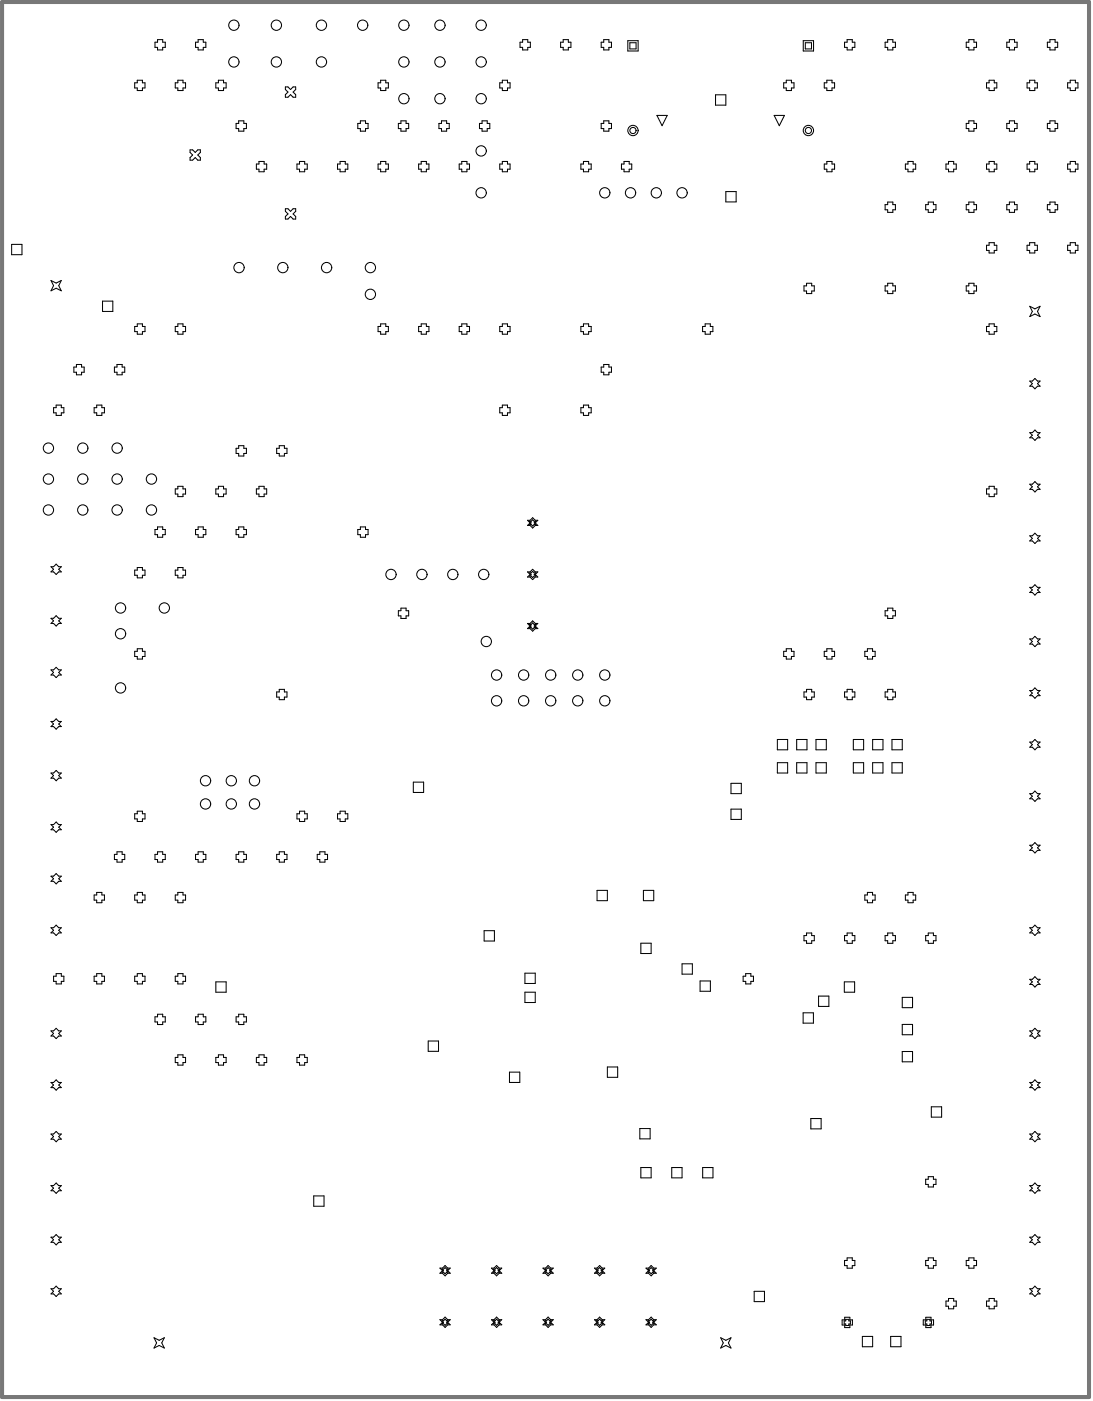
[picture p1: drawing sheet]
<svg xmlns="http://www.w3.org/2000/svg" width="179mm" height="230mm" viewBox="0 0 179 230" stroke-linecap="round" stroke-linejoin="round" font-family="sans-serif">
<g fill="none" stroke="#000" stroke-width=".17">
<path d="M22.5 13.2h.9v.4h.4v.8h-.4v.4h-.9v-.4h-.4v-.8h.4zM25.8 6.5h.9v.4h.4v.9h-.4v.4h-.9v-.4h-.4v-.9h.4zM29.2 13.2h.8v.4h.4v.8h-.4v.4h-.8v-.4h-.5v-.8h.5zM32.5 6.5h.8v.4h.5v.9h-.5v.4h-.8v-.4h-.4v-.9h.4zM35.8 13.2h.9v.4h.4v.8h-.4v.4h-.9v-.4h-.4v-.8h.4zM39.1 19.8h.9v.4h.4v.9h-.4v.4h-.9v-.4h-.4v-.9h.4zM46.8 14.2h.4l.4 .5 .5-.5h.4v.5l-.4 .4 .4 .4v.4h-.4l-.5-.4-.4 .4h-.4v-.4l.4-.4-.4-.4zM59.1 19.8h.8v.4h.5v.9h-.5v.4h-.8v-.4h-.4v-.9h.4zM62.4 13.2h.9v.4h.4v.8h-.4v.4h-.9v-.4h-.4v-.8h.4zM65.7 19.8h.9v.4h.4v.9h-.4v.4h-.9v-.4h-.4v-.9h.4zM72.4 19.8h.8v.4h.5v.9h-.5v.4h-.8v-.4h-.4v-.9h.4zM79 19.8h.9v.4h.4v.9h-.4v.4h-.9v-.4h-.4v-.9h.4z"/>
<path d="M82.4 13.2h.8v.4h.4v.8h-.4v.4h-.8v-.4h-.5v-.8h.5zM85.7 6.5h.8v.4h.5v.9h-.5v.4h-.8v-.4h-.4v-.9h.4zM92.3 6.5h.9v.4h.4v.9h-.4v.4h-.9v-.4h-.4v-.9h.4zM99 6.5h.8v.4h.5v.9h-.5v.4h-.8v-.4h-.4v-.9h.4zM99 19.8h.8v.4h.5v.9h-.5v.4h-.8v-.4h-.4v-.9h.4zM102.9 6.7h1.7v1.7h-1.7zM103.3 7h1v1h-1zM107.7 18.9h1.7l-.8 1.7zM117.3 15.5h1.7v1.7h-1.7zM126.9 18.9h1.7l-.8 1.7zM128.9 13.2h.9v.4h.4v.8h-.4v.4h-.9v-.4h-.4v-.8h.4zM131.7 6.7h1.7v1.7h-1.7z"/>
<path d="M132 7h1.1v1h-1.1zM135.6 13.2h.8v.4h.4v.8h-.4v.4h-.8v-.4h-.5v-.8h.5zM138.9 6.5h.8v.4h.5v.9h-.5v.4h-.8v-.4h-.4v-.9h.4zM145.5 6.5h.9v.4h.4v.9h-.4v.4h-.9v-.4h-.4v-.9h.4zM158.8 6.5h.9v.4h.4v.9h-.4v.4h-.9v-.4h-.4v-.9h.4zM158.8 19.8h.9v.4h.4v.9h-.4v.4h-.9v-.4h-.4v-.9h.4zM162.2 13.2h.8v.4h.4v.8h-.4v.4h-.8v-.4h-.4v-.8h.4zM165.5 6.5h.8v.4h.5v.9h-.5v.4h-.8v-.4h-.4v-.9h.4zM165.5 19.8h.8v.4h.5v.9h-.5v.4h-.8v-.4h-.4v-.9h.4zM168.8 13.2h.9v.4h.4v.8h-.4v.4h-.9v-.4h-.4v-.8h.4zM172.2 6.5h.8v.4h.4v.9h-.4v.4h-.8v-.4h-.5v-.9h.5zM172.2 19.8h.8v.4h.4v.9h-.4v.4h-.8v-.4h-.5v-.9h.5z"/>
<path d="M175.5 13.2h.8v.4h.4v.8h-.4v.4h-.8v-.4h-.4v-.8h.4zM31.2 24.6h.4l.4 .4 .4-.4h.5v.4l-.5 .4 .5 .4v.5h-.5l-.4-.5-.4 .5h-.4v-.5l.4-.4-.4-.4zM42.5 26.5h.8v.4h.4v.8h-.4v.5h-.8v-.5h-.5v-.8h.5zM46.8 34.2h.4l.4 .4 .5-.4h.4v.4l-.4 .5 .4 .4v.4h-.4l-.5-.4-.4 .4h-.4v-.4l.4-.4-.4-.5zM49.1 26.5h.9v.4h.4v.8h-.4v.5h-.9v-.5h-.4v-.8h.4zM55.8 26.5h.8v.4h.4v.8h-.4v.5h-.8v-.5h-.5v-.8h.5zM62.4 26.5h.9v.4h.4v.8h-.4v.5h-.9v-.5h-.4v-.8h.4zM69.1 26.5h.8v.4h.4v.8h-.4v.5h-.8v-.5h-.5v-.8h.5zM75.7 26.5h.9v.4h.4v.8h-.4v.5h-.9v-.5h-.4v-.8h.4zM82.4 26.5h.8v.4h.4v.8h-.4v.5h-.8v-.5h-.5v-.8h.5zM95.7 26.5h.8v.4h.4v.8h-.4v.5h-.8v-.5h-.5v-.8h.5zM102.3 26.5h.9v.4h.4v.8h-.4v.5h-.9v-.5h-.4v-.8h.4z"/>
<path d="M119 31.4h1.7v1.7h-1.7zM135.6 26.5h.8v.4h.4v.8h-.4v.5h-.8v-.5h-.5v-.8h.5zM145.5 33.1h.9v.4h.4v.9h-.4v.4h-.9v-.4h-.4v-.9h.4zM148.9 26.5h.8v.4h.4v.8h-.4v.5h-.8v-.5h-.4v-.8h.4zM152.2 33.1h.8v.4h.5v.9h-.5v.4h-.8v-.4h-.4v-.9h.4zM155.5 26.5h.9v.4h.4v.8h-.4v.5h-.9v-.5h-.4v-.8h.4zM158.8 33.1h.9v.4h.4v.9h-.4v.4h-.9v-.4h-.4v-.9h.4zM162.2 26.5h.8v.4h.4v.8h-.4v.5h-.8v-.5h-.4v-.8h.4zM162.2 39.8h.8v.4h.4v.8h-.4v.5h-.8v-.5h-.4v-.8h.4zM165.5 33.1h.8v.4h.5v.9h-.5v.4h-.8v-.4h-.4v-.9h.4zM168.8 26.5h.9v.4h.4v.8h-.4v.5h-.9v-.5h-.4v-.8h.4zM168.8 39.8h.9v.4h.4v.8h-.4v.5h-.9v-.5h-.4v-.8h.4z"/>
<path d="M172.2 33.1h.8v.4h.4v.9h-.4v.4h-.8v-.4h-.5v-.9h.5zM175.5 26.5h.8v.4h.4v.8h-.4v.5h-.8v-.5h-.4v-.8h.4zM175.5 39.8h.8v.4h.4v.8h-.4v.5h-.8v-.5h-.4v-.8h.4zM1.9 40.1h1.7v1.7h-1.7zM8.4 46l.8 .4 .9-.4-.5 .8 .5 .9-.9-.5-.8 .5 .4-.9zM12.5 59.7h.9v.5h.4v.8h-.4v.4h-.9v-.4h-.4v-.8h.4zM16.8 49.4h1.7v1.7h-1.7zM19.2 59.7h.8v.5h.4v.8h-.4v.4h-.8v-.4h-.4v-.8h.4zM22.5 53.1h.9v.4h.4v.9h-.4v.4h-.9v-.4h-.4v-.9h.4zM29.2 53.1h.8v.4h.4v.9h-.4v.4h-.8v-.4h-.5v-.9h.5zM62.4 53.1h.9v.4h.4v.9h-.4v.4h-.9v-.4h-.4v-.9h.4zM69.1 53.1h.8v.4h.4v.9h-.4v.4h-.8v-.4h-.5v-.9h.5z"/>
<path d="M75.7 53.1h.9v.4h.4v.9h-.4v.4h-.9v-.4h-.4v-.9h.4zM82.4 53.1h.8v.4h.4v.9h-.4v.4h-.8v-.4h-.5v-.9h.5zM95.7 53.1h.8v.4h.4v.9h-.4v.4h-.8v-.4h-.5v-.9h.5zM99 59.7h.8v.5h.5v.8h-.5v.4h-.8v-.4h-.4v-.8h.4zM115.6 53.1h.9v.4h.4v.9h-.4v.4h-.9v-.4h-.4v-.9h.4zM132.2 46.4h.9v.5h.4v.8h-.4v.4h-.9v-.4h-.4v-.8h.4zM145.5 46.4h.9v.5h.4v.8h-.4v.4h-.9v-.4h-.4v-.8h.4zM158.8 46.4h.9v.5h.4v.8h-.4v.4h-.9v-.4h-.4v-.8h.4zM162.2 53.1h.8v.4h.4v.9h-.4v.4h-.8v-.4h-.4v-.9h.4zM168.8 50.2l.9 .4 .8-.4-.4 .9 .4 .8-.8-.4-.9 .4 .5-.8zM9.2 66.4h.9v.4h.4v.9h-.4v.4h-.9v-.4h-.4v-.9h.4zM15.9 66.4h.8v.4h.4v.9h-.4v.4h-.8v-.4h-.5v-.9h.5z"/>
<path d="M29.2 79.7h.8v.4h.4v.9h-.4v.4h-.8v-.4h-.5v-.9h.5zM35.8 79.7h.9v.4h.4v.9h-.4v.4h-.9v-.4h-.4v-.9h.4zM39.1 73.1h.9v.4h.4v.8h-.4v.5h-.9v-.5h-.4v-.8h.4zM42.5 79.7h.8v.4h.4v.9h-.4v.4h-.8v-.4h-.5v-.9h.5zM45.8 73.1h.8v.4h.5v.8h-.5v.5h-.8v-.5h-.4v-.8h.4zM82.4 66.4h.8v.4h.4v.9h-.4v.4h-.8v-.4h-.5v-.9h.5zM95.7 66.4h.8v.4h.4v.9h-.4v.4h-.8v-.4h-.5v-.9h.5zM162.2 79.7h.8v.4h.4v.9h-.4v.4h-.8v-.4h-.4v-.9h.4zM168.8 79.4h.5l.4-.4 .4 .4h.4l-.4 .4 .4 .4h-.4l-.4 .4-.4-.4h-.5l.5-.4zM168.8 70.9h.5l.4-.4 .4 .4h.4l-.4 .4 .4 .5h-.4l-.4 .4-.4-.4h-.5l.5-.5zM168.8 62.5h.5l.4-.5 .4 .5h.4l-.4 .4 .4 .4h-.4l-.4 .4-.4-.4h-.5l.5-.4zM8.4 92.9h.4l.4-.4 .4 .4h.5l-.5 .4 .5 .4h-.5l-.4 .5-.4-.5h-.4l.4-.4z"/>
<path d="M22.5 93h.9v.5h.4v.8h-.4v.4h-.9v-.4h-.4v-.8h.4zM25.8 86.4h.9v.4h.4v.8h-.4v.5h-.9v-.5h-.4v-.8h.4zM29.2 93h.8v.5h.4v.8h-.4v.4h-.8v-.4h-.5v-.8h.5zM32.5 86.4h.8v.4h.5v.8h-.5v.5h-.8v-.5h-.4v-.8h.4zM39.1 86.4h.9v.4h.4v.8h-.4v.5h-.9v-.5h-.4v-.8h.4zM59.1 86.4h.8v.4h.5v.8h-.5v.5h-.8v-.5h-.4v-.8h.4zM65.7 99.7h.9v.4h.4v.9h-.4v.4h-.9v-.4h-.4v-.9h.4zM86.5 93.7h.4l.4-.4 .5 .4h.4l-.4 .5 .4 .4h-.4l-.5 .4-.4-.4h-.4l.4-.4zM86.5 85.3h.4l.4-.4 .5 .4h.4l-.4 .4 .4 .4h-.4l-.5 .5-.4-.5h-.4l.4-.4zM86.8 85.5h.3l.2-.3 .3 .3h.2l-.2 .2 .2 .3h-.2l-.3 .2-.2-.2h-.3l.3-.3zM86.8 93.9h.3l.2-.2 .3 .2h.2l-.2 .3 .2 .2h-.2l-.3 .3-.2-.3h-.3l.3-.2zM145.5 99.7h.9v.4h.4v.9h-.4v.4h-.9v-.4h-.4v-.9h.4z"/>
<path d="M168.8 96.3h.5l.4-.4 .4 .4h.4l-.4 .4 .4 .4h-.4l-.4 .5-.4-.5h-.5l.5-.4zM168.8 87.8h.5l.4-.4 .4 .4h.4l-.4 .5 .4 .4h-.4l-.4 .4-.4-.4h-.5l.5-.4zM8.4 101.4h.4l.4-.5 .4 .5h.5l-.5 .4 .5 .4h-.5l-.4 .4-.4-.4h-.4l.4-.4zM8.4 109.8h.4l.4-.4 .4 .4h.5l-.5 .4 .5 .5h-.5l-.4 .4-.4-.4h-.4l.4-.5zM8.4 118.3h.4l.4-.5 .4 .5h.5l-.5 .4 .5 .4h-.5l-.4 .4-.4-.4h-.4l.4-.4zM22.5 106.3h.9v.5h.4v.8h-.4v.4h-.9v-.4h-.4v-.8h.4zM45.8 113h.8v.4h.5v.9h-.5v.4h-.8v-.4h-.4v-.9h.4zM86.5 102.2h.4l.4-.4 .5 .4h.4l-.4 .4 .4 .4h-.4l-.5 .5-.4-.5h-.4l.4-.4zM86.8 102.4h.3l.2-.3 .3 .3h.2l-.2 .2 .2 .3h-.2l-.3 .2-.2-.2h-.3l.3-.3zM128.9 106.3h.9v.5h.4v.8h-.4v.4h-.9v-.4h-.4v-.8h.4zM132.2 113h.9v.4h.4v.9h-.4v.4h-.9v-.4h-.4v-.9h.4zM135.6 106.3h.8v.5h.4v.8h-.4v.4h-.8v-.4h-.5v-.8h.5z"/>
<path d="M138.9 113h.8v.4h.5v.9h-.5v.4h-.8v-.4h-.4v-.9h.4zM142.2 106.3h.9v.5h.4v.8h-.4v.4h-.9v-.4h-.4v-.8h.4zM145.5 113h.9v.4h.4v.9h-.4v.4h-.9v-.4h-.4v-.9h.4zM168.8 113.2h.5l.4-.4 .4 .4h.4l-.4 .4 .4 .4h-.4l-.4 .5-.4-.5h-.5l.5-.4zM168.8 104.7h.5l.4-.4 .4 .4h.4l-.4 .5 .4 .4h-.4l-.4 .4-.4-.4h-.5l.5-.4zM8.4 135.2h.4l.4-.5 .4 .5h.5l-.5 .4 .5 .4h-.5l-.4 .4-.4-.4h-.4l.4-.4zM8.4 126.7h.4l.4-.4 .4 .4h.5l-.5 .4 .5 .5h-.5l-.4 .4-.4-.4h-.4l.4-.5zM19.2 139.6h.8v.5h.4v.8h-.4v.4h-.8v-.4h-.4v-.8h.4zM22.5 133h.9v.4h.4v.8h-.4v.5h-.9v-.5h-.4v-.8h.4zM25.8 139.6h.9v.5h.4v.8h-.4v.4h-.9v-.4h-.4v-.8h.4zM32.5 139.6h.8v.5h.5v.8h-.5v.4h-.8v-.4h-.4v-.8h.4zM39.1 139.6h.9v.5h.4v.8h-.4v.4h-.9v-.4h-.4v-.8h.4z"/>
<path d="M45.8 139.6h.8v.5h.5v.8h-.5v.4h-.8v-.4h-.4v-.8h.4zM49.1 133h.9v.4h.4v.8h-.4v.5h-.9v-.5h-.4v-.8h.4zM52.4 139.6h.9v.5h.4v.8h-.4v.4h-.9v-.4h-.4v-.8h.4zM55.8 133h.8v.4h.4v.8h-.4v.5h-.8v-.5h-.5v-.8h.5zM67.8 128.2h1.7v1.7h-1.7zM119.9 128.4h1.6v1.7h-1.6zM119.9 132.6h1.6v1.7h-1.6zM127.5 125h1.6v1.7h-1.6zM127.5 121.2h1.6v1.7h-1.6zM130.6 125h1.7v1.7h-1.7zM130.6 121.2h1.7v1.7h-1.7zM133.8 125h1.7v1.7h-1.7z"/>
<path d="M133.8 121.2h1.7v1.7h-1.7zM139.9 125h1.7v1.7h-1.7zM139.9 121.2h1.7v1.7h-1.7zM143.1 125h1.7v1.7h-1.7zM143.1 121.2h1.7v1.7h-1.7zM146.3 125h1.6v1.7h-1.6zM146.3 121.2h1.6v1.7h-1.6zM168.8 138.6h.5l.4-.5 .4 .5h.4l-.4 .4 .4 .4h-.4l-.4 .4-.4-.4h-.5l.5-.4zM168.8 130.1h.5l.4-.4 .4 .4h.4l-.4 .4 .4 .4h-.4l-.4 .5-.4-.5h-.5l.5-.4zM168.8 121.6h.5l.4-.4 .4 .4h.4l-.4 .5 .4 .4h-.4l-.4 .4-.4-.4h-.5l.5-.4zM8.4 143.6h.4l.4-.4 .4 .4h.5l-.5 .4 .5 .5h-.5l-.4 .4-.4-.4h-.4l.4-.5zM8.4 152.1h.4l.4-.4 .4 .4h.5l-.5 .4 .5 .4h-.5l-.4 .4-.4-.4h-.4l.4-.4z"/>
<path d="M9.2 159.6h.9v.4h.4v.9h-.4v.4h-.9v-.4h-.4v-.9h.4zM15.9 146.3h.8v.4h.4v.9h-.4v.4h-.8v-.4h-.5v-.9h.5zM15.9 159.6h.8v.4h.4v.9h-.4v.4h-.8v-.4h-.5v-.9h.5zM22.5 146.3h.9v.4h.4v.9h-.4v.4h-.9v-.4h-.4v-.9h.4zM22.5 159.6h.9v.4h.4v.9h-.4v.4h-.9v-.4h-.4v-.9h.4zM29.2 146.3h.8v.4h.4v.9h-.4v.4h-.8v-.4h-.5v-.9h.5zM29.2 159.6h.8v.4h.4v.9h-.4v.4h-.8v-.4h-.5v-.9h.5zM79.4 152.6h1.7v1.7h-1.7zM86.1 159.5h1.7v1.7h-1.7zM97.9 146h1.7v1.6h-1.7zM105.1 154.6h1.7v1.7h-1.7zM105.5 146h1.7v1.6h-1.7z"/>
<path d="M111.8 158h1.7v1.7h-1.7zM122.3 159.6h.8v.4h.4v.9h-.4v.4h-.8v-.4h-.5v-.9h.5zM132.2 152.9h.9v.5h.4v.8h-.4v.4h-.9v-.4h-.4v-.8h.4zM138.9 152.9h.8v.5h.5v.8h-.5v.4h-.8v-.4h-.4v-.8h.4zM142.2 146.3h.9v.4h.4v.9h-.4v.4h-.9v-.4h-.4v-.9h.4zM145.5 152.9h.9v.5h.4v.8h-.4v.4h-.9v-.4h-.4v-.8h.4zM148.9 146.3h.8v.4h.4v.9h-.4v.4h-.8v-.4h-.4v-.9h.4zM152.2 152.9h.8v.5h.5v.8h-.5v.4h-.8v-.4h-.4v-.8h.4zM168.8 152.1h.5l.4-.4 .4 .4h.4l-.4 .4 .4 .4h-.4l-.4 .4-.4-.4h-.5l.5-.4zM8.4 169h.4l.4-.4 .4 .4h.5l-.5 .4 .5 .4h-.5l-.4 .5-.4-.5h-.4l.4-.4zM8.4 177.4h.4l.4-.4 .4 .4h.5l-.5 .5 .5 .4h-.5l-.4 .4-.4-.4h-.4l.4-.4zM25.8 166.3h.9v.4h.4v.8h-.4v.4h-.9v-.4h-.4v-.8h.4z"/>
<path d="M29.2 172.9h.8v.4h.4v.9h-.4v.4h-.8v-.4h-.5v-.9h.5zM32.5 166.3h.8v.4h.5v.8h-.5v.4h-.8v-.4h-.4v-.8h.4zM35.4 161h1.7v1.6h-1.7zM35.8 172.9h.9v.4h.4v.9h-.4v.4h-.9v-.4h-.4v-.9h.4zM39.1 166.3h.9v.4h.4v.8h-.4v.4h-.9v-.4h-.4v-.8h.4zM42.5 172.9h.8v.4h.4v.9h-.4v.4h-.8v-.4h-.5v-.9h.5zM49.1 172.9h.9v.4h.4v.9h-.4v.4h-.9v-.4h-.4v-.9h.4zM70.2 170.6h1.7v1.7h-1.7zM83.5 175.7h1.7v1.7h-1.7zM86.1 162.6h1.7v1.7h-1.7zM99.6 174.9h1.7v1.7h-1.7zM114.8 160.8h1.7v1.7h-1.7z"/>
<path d="M131.7 166h1.7v1.7h-1.7zM134.2 163.3h1.7v1.7h-1.7zM138.4 161h1.7v1.6h-1.7zM147.9 167.9h1.7v1.7h-1.7zM147.9 163.5h1.7v1.7h-1.7zM147.9 172.4h1.7v1.7h-1.7zM168.8 169h.5l.4-.4 .4 .4h.4l-.4 .4 .4 .4h-.4l-.4 .5-.4-.5h-.5l.5-.4zM168.8 177.4h.5l.4-.4 .4 .4h.4l-.4 .5 .4 .4h-.4l-.4 .4-.4-.4h-.5l.5-.4zM168.8 160.5h.5l.4-.4 .4 .4h.4l-.4 .5 .4 .4h-.4l-.4 .4-.4-.4h-.5l.5-.4zM8.4 185.9h.4l.4-.4 .4 .4h.5l-.5 .4 .5 .4h-.5l-.4 .5-.4-.5h-.4l.4-.4zM8.4 194.3h.4l.4-.4 .4 .4h.5l-.5 .5 .5 .4h-.5l-.4 .4-.4-.4h-.4l.4-.4zM51.4 196h1.7v1.7h-1.7z"/>
<path d="M104.9 185h1.7v1.7h-1.7zM105.1 191.4h1.7v1.7h-1.7zM110.1 191.4h1.7v1.7h-1.7zM115.2 191.4h1.7v1.7h-1.7zM132.9 183.4h1.7v1.6h-1.7zM152.2 192.9h.8v.4h.5v.9h-.5v.4h-.8v-.4h-.4v-.9h.4zM152.7 181.4h1.7v1.7h-1.7zM168.8 185.9h.5l.4-.4 .4 .4h.4l-.4 .4 .4 .4h-.4l-.4 .5-.4-.5h-.5l.5-.4zM168.8 194.3h.5l.4-.4 .4 .4h.4l-.4 .5 .4 .4h-.4l-.4 .4-.4-.4h-.5l.5-.4zM8.4 202.8h.4l.4-.4 .4 .4h.5l-.5 .4 .5 .4h-.5l-.4 .5-.4-.5h-.4l.4-.4zM8.4 211.3h.4l.4-.5 .4 .5h.5l-.5 .4 .5 .4h-.5l-.4 .4-.4-.4h-.4l.4-.4zM25.3 219.3l.8 .4 .8-.4-.4 .8 .4 .9-.8-.4-.8 .4 .4-.9z"/>
<path d="M72.1 207.9h.5l.4-.4 .4 .4h.4l-.4 .4 .4 .4h-.4l-.4 .4-.4-.4h-.5l.5-.4zM72.1 216.3h.5l.4-.4 .4 .4h.4l-.4 .5 .4 .4h-.4l-.4 .4-.4-.4h-.5l.5-.4zM72.5 208h.2l.3-.2 .2 .2h.3l-.3 .3 .3 .3h-.3l-.2 .2-.3-.2h-.2l.2-.3zM72.5 216.5h.2l.3-.3 .2 .3h.3l-.3 .3 .3 .2h-.3l-.2 .3-.3-.3h-.2l.2-.2zM80.6 207.9h.4l.4-.4 .4 .4h.5l-.5 .4 .5 .4h-.5l-.4 .4-.4-.4h-.4l.4-.4zM80.6 216.3h.4l.4-.4 .4 .4h.5l-.5 .5 .5 .4h-.5l-.4 .4-.4-.4h-.4l.4-.4zM80.9 208h.3l.2-.2 .3 .2h.2l-.2 .3 .2 .3h-.2l-.3 .2-.2-.2h-.3l.3-.3zM80.9 216.5h.3l.2-.3 .3 .3h.2l-.2 .3 .2 .2h-.2l-.3 .3-.2-.3h-.3l.3-.2zM89 207.9h.4l.5-.4 .4 .4h.4l-.4 .4 .4 .4h-.4l-.4 .4-.5-.4h-.4l.4-.4zM89 216.3h.4l.5-.4 .4 .4h.4l-.4 .5 .4 .4h-.4l-.4 .4-.5-.4h-.4l.4-.4zM89.4 208h.2l.3-.2 .2 .2h.3l-.3 .3 .3 .3h-.3l-.2 .2-.3-.2h-.2l.2-.3zM89.4 216.5h.2l.3-.3 .2 .3h.3l-.3 .3 .3 .2h-.3l-.2 .3-.3-.3h-.2l.2-.2z"/>
<path d="M97.5 216.3h.4l.4-.4 .4 .4h.5l-.5 .5 .5 .4h-.5l-.4 .4-.4-.4h-.4l.4-.4zM97.5 207.9h.4l.4-.4 .4 .4h.5l-.5 .4 .5 .4h-.5l-.4 .4-.4-.4h-.4l.4-.4zM97.8 216.5h.3l.2-.3 .3 .3h.2l-.2 .3 .2 .2h-.2l-.3 .3-.2-.3h-.3l.3-.2zM97.8 208h.3l.2-.2 .3 .2h.2l-.2 .3 .2 .3h-.2l-.3 .2-.2-.2h-.3l.3-.3zM105.9 207.9h.4l.5-.4 .4 .4h.4l-.4 .4 .4 .4h-.4l-.4 .4-.5-.4h-.4l.4-.4zM105.9 216.3h.4l.5-.4 .4 .4h.4l-.4 .5 .4 .4h-.4l-.4 .4-.5-.4h-.4l.4-.4zM106.3 208h.2l.3-.2 .2 .2h.3l-.3 .3 .3 .3h-.3l-.2 .2-.3-.2h-.2l.2-.3zM106.3 216.5h.2l.3-.3 .2 .3h.3l-.3 .3 .3 .2h-.3l-.2 .3-.3-.3h-.2l.2-.2zM118.2 219.3l.8 .4 .9-.4-.5 .8 .5 .9-.9-.4-.8 .4 .4-.9zM123.7 211.7h1.6v1.7h-1.6zM138.5 215.9h.8v.5h.5v.8h-.5v.4h-.8v-.4h-.4v-.8h.4zM138.7 216.3h.5v.2h.2v.5h-.2v.3h-.5v-.3h-.3v-.5h.3z"/>
<path d="M138.9 206.2h.8v.4h.5v.9h-.5v.4h-.8v-.4h-.4v-.9h.4zM141.4 219.1h1.7v1.7h-1.7zM146 219.1h1.7v1.7h-1.7zM151.8 215.9h.8v.5h.5v.8h-.5v.4h-.8v-.4h-.4v-.8h.4zM152 216.3h.5v.2h.2v.5h-.2v.3h-.5v-.3h-.3v-.5h.3zM152.2 206.2h.8v.4h.5v.9h-.5v.4h-.8v-.4h-.4v-.9h.4zM155.5 212.9h.9v.4h.4v.8h-.4v.4h-.9v-.4h-.4v-.8h.4zM158.8 206.2h.9v.4h.4v.9h-.4v.4h-.9v-.4h-.4v-.9h.4zM162.2 212.9h.8v.4h.4v.8h-.4v.4h-.8v-.4h-.4v-.8h.4zM168.8 202.8h.5l.4-.4 .4 .4h.4l-.4 .4 .4 .4h-.4l-.4 .5-.4-.5h-.5l.5-.4zM168.8 211.3h.5l.4-.5 .4 .5h.4l-.4 .4 .4 .4h-.4l-.4 .4-.4-.4h-.5l.5-.4z"/>
<circle cx="38.3" cy="10.2" r=".85"/>
<circle cx="38.3" cy="4.1" r=".85"/>
<circle cx="45.3" cy="10.2" r=".85"/>
<circle cx="45.3" cy="4.1" r=".85"/>
<circle cx="52.7" cy="10.2" r=".85"/>
<circle cx="52.7" cy="4.1" r=".85"/>
<circle cx="59.5" cy="4.1" r=".85"/>
<circle cx="66.2" cy="10.2" r=".85"/>
<circle cx="66.2" cy="4.1" r=".85"/>
<circle cx="66.2" cy="16.2" r=".85"/>
<circle cx="72.1" cy="10.2" r=".85"/>
<circle cx="72.1" cy="4.1" r=".85"/>
<circle cx="72.1" cy="16.2" r=".85"/>
<circle cx="78.9" cy="10.2" r=".85"/>
<circle cx="78.9" cy="4.1" r=".85"/>
<circle cx="78.9" cy="16.2" r=".85"/>
<circle cx="78.9" cy="31.6" r=".85"/>
<circle cx="78.9" cy="24.7" r=".85"/>
<circle cx="99.2" cy="31.6" r=".85"/>
<circle cx="103.4" cy="31.6" r=".85"/>
<circle cx="103.8" cy="21.4" r=".85"/>
<circle cx="103.8" cy="21.4" r=".51"/>
<circle cx="107.6" cy="31.6" r=".85"/>
<circle cx="111.8" cy="31.6" r=".85"/>
<circle cx="132.5" cy="21.4" r=".85"/>
<circle cx="132.5" cy="21.4" r=".51"/>
<circle cx="39.2" cy="43.9" r=".85"/>
<circle cx="46.4" cy="43.9" r=".85"/>
<circle cx="53.6" cy="43.9" r=".85"/>
<circle cx="60.7" cy="48.2" r=".85"/>
<circle cx="60.7" cy="43.9" r=".85"/>
<circle cx="7.9" cy="78.5" r=".85"/>
<circle cx="7.9" cy="73.5" r=".85"/>
<circle cx="13.6" cy="78.5" r=".85"/>
<circle cx="13.6" cy="73.5" r=".85"/>
<circle cx="19.2" cy="78.5" r=".85"/>
<circle cx="19.2" cy="73.5" r=".85"/>
<circle cx="24.8" cy="78.5" r=".85"/>
<circle cx="7.9" cy="83.6" r=".85"/>
<circle cx="13.6" cy="83.6" r=".85"/>
<circle cx="19.2" cy="83.6" r=".85"/>
<circle cx="19.8" cy="99.7" r=".85"/>
<circle cx="24.8" cy="83.6" r=".85"/>
<circle cx="26.9" cy="99.7" r=".85"/>
<circle cx="64.1" cy="94.2" r=".85"/>
<circle cx="69.2" cy="94.2" r=".85"/>
<circle cx="74.2" cy="94.2" r=".85"/>
<circle cx="79.3" cy="94.2" r=".85"/>
<circle cx="19.8" cy="103.9" r=".85"/>
<circle cx="19.8" cy="112.8" r=".85"/>
<circle cx="79.7" cy="105.2" r=".85"/>
<circle cx="81.4" cy="110.7" r=".85"/>
<circle cx="81.4" cy="114.9" r=".85"/>
<circle cx="85.9" cy="110.7" r=".85"/>
<circle cx="85.9" cy="114.9" r=".85"/>
<circle cx="90.3" cy="110.7" r=".85"/>
<circle cx="90.3" cy="114.9" r=".85"/>
<circle cx="94.7" cy="110.7" r=".85"/>
<circle cx="94.7" cy="114.9" r=".85"/>
<circle cx="99.2" cy="114.9" r=".85"/>
<circle cx="99.2" cy="110.7" r=".85"/>
<circle cx="33.7" cy="131.8" r=".85"/>
<circle cx="33.7" cy="128" r=".85"/>
<circle cx="37.9" cy="131.8" r=".85"/>
<circle cx="37.9" cy="128" r=".85"/>
<circle cx="41.7" cy="131.8" r=".85"/>
<circle cx="41.7" cy="128" r=".85"/>
</g>
<path d="M.3 .3h178.3v228.7h-178.3z" fill="none" stroke="#787878" stroke-width=".66"/>
</svg>
